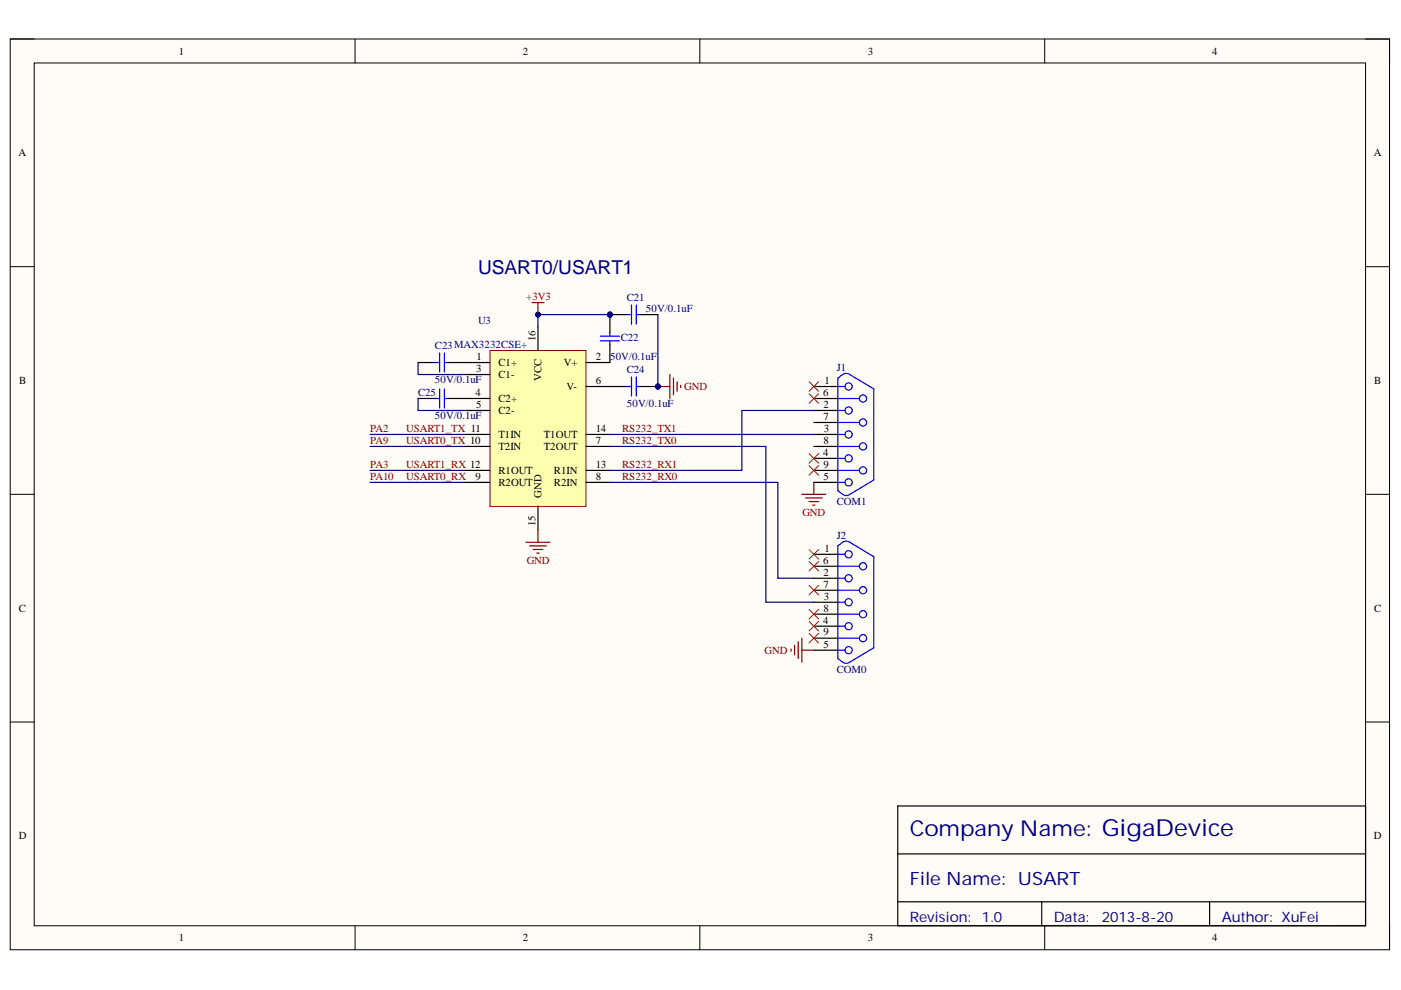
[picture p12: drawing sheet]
<svg xmlns="http://www.w3.org/2000/svg" width="297mm" height="210mm" viewBox="0 0 297 210" stroke-linecap="round" stroke-linejoin="round" font-family="sans-serif">
<defs><g id="words">
<text font-size="4.6" fill="#000080" x="192.9" y="177.3">Company Name: GigaDevice</text>
<text font-size="4.1" fill="#000080" x="101.3" y="58.2">USART0/USART1</text>
<text font-size="3.9" fill="#000080" x="192.9" y="187.7">File Name: USART</text>
<g font-size="3" fill="#000080">
<text x="192.9" y="195.4">Revision:</text>
<text x="208.2" y="195.4">1.0</text>
<text x="223.4" y="195.4">Data:</text>
<text x="233.6" y="195.4">2013-8-20</text>
<text x="259" y="195.4">Author: XuFei</text>
</g>
<g font-size="2.3">
<text x="37.9" y="11.6">1</text>
<text x="110.8" y="11.6">2</text>
<text x="184" y="11.6">3</text>
<text x="257" y="11.6">4</text>
<text x="3.9" y="33.1">A</text>
<text x="291.3" y="33.1">A</text>
<text x="101" y="76.3">1</text>
<text x="105.7" y="77.6">C1+</text>
<text x="113.5" y="72.3" transform="rotate(-90 113.5 72.3)">16</text>
<text x="119.5" y="77.6">V+</text>
<text x="126.3" y="76.3">2</text>
<text x="4.1" y="81.4">B</text>
<text x="100.8" y="83.9">4</text>
<text x="100.9" y="78.9">3</text>
<text x="105.7" y="80.1">C1-</text>
<text x="114.8" y="80.7" transform="rotate(-90 114.8 80.7)">VCC</text>
<text x="120.1" y="82.7">V-</text>
<text x="126.3" y="81.4">6</text>
<text x="174.5" y="83.9">6</text>
<text x="174.8" y="81.4">1</text>
<text x="291.4" y="81.4">B</text>
<text x="100.9" y="86.5">5</text>
<text x="105.7" y="85.2">C2+</text>
<text x="105.7" y="87.7">C2-</text>
<text x="174.6" y="86.5">2</text>
<text x="174.6" y="89">7</text>
<text x="105.7" y="95.4">T2IN</text>
<text x="105.7" y="92.9">T1IN</text>
<text x="115.3" y="95.4">T2OUT</text>
<text x="115.3" y="92.9">T1OUT</text>
<text x="126.3" y="94.2">7</text>
<text x="126.3" y="91.5">14</text>
<text x="174.6" y="94.2">8</text>
<text x="174.7" y="91.5">3</text>
<text x="100.8" y="101.8">9</text>
<text x="105.7" y="100.5">R1OUT</text>
<text x="117.4" y="100.5">R1IN</text>
<text x="126.3" y="101.8">8</text>
<text x="126.3" y="99.2">13</text>
<text x="174.5" y="96.7">4</text>
<text x="174.6" y="99.2">9</text>
<text x="174.6" y="101.8">5</text>
<text x="105.7" y="103">R2OUT</text>
<text x="114.8" y="105.6" transform="rotate(-90 114.8 105.6)">GND</text>
<text x="117.4" y="103">R2IN</text>
<text x="113.5" y="111.5" transform="rotate(-90 113.5 111.5)">15</text>
<text x="174.5" y="119.5">6</text>
<text x="174.8" y="117">1</text>
<text x="174.6" y="122.1">2</text>
<text x="174.6" y="124.6">7</text>
<text x="4" y="129.7">C</text>
<text x="174.6" y="129.7">8</text>
<text x="174.7" y="127.1">3</text>
<text x="291.4" y="129.7">C</text>
<text x="174.5" y="132.2">4</text>
<text x="174.6" y="134.7">9</text>
<text x="174.6" y="137.4">5</text>
<text x="4" y="177.9">D</text>
<text x="291.3" y="177.9">D</text>
<text x="37.9" y="199.6">1</text>
<text x="110.8" y="199.6">2</text>
<text x="184" y="199.6">3</text>
<text x="257" y="199.6">4</text>
</g>
<g font-size="2.3" fill="#800000">
<text x="111.6" y="63.6">+3V3</text>
<text x="145.1" y="82.7">GND</text>
<text x="78.5" y="91.5">PA2</text>
<text x="78.5" y="94.2">PA9</text>
<text x="86.1" y="91.5">USART1_TX 11</text>
<text x="86.1" y="94.2">USART0_TX 10</text>
<text x="131.9" y="91.5">RS232_TX1</text>
<text x="131.9" y="94.2">RS232_TX0</text>
<text x="78.5" y="99.2">PA3</text>
<text x="78.5" y="101.8">PA10</text>
<text x="86.1" y="99.2">USART1_RX 12</text>
<text x="86.1" y="101.8">USART0_RX</text>
<text x="131.9" y="99.2">RS232_RX1</text>
<text x="131.9" y="101.8">RS232_RX0</text>
<text x="170.1" y="109.4">GND</text>
<text x="111.7" y="119.5">GND</text>
<text x="162.1" y="138.6">GND</text>
</g>
<g font-size="2.3" fill="#000080">
<text x="132.9" y="63.9">C21</text>
<text x="101.3" y="68.7">U3</text>
<text x="137" y="66.2">50V/0.1uF</text>
<text x="92.2" y="74">C23MAX3232CSE+</text>
<text x="129.4" y="76.3">50V/0.1uF</text>
<text x="131.6" y="72.3">C22</text>
<text x="88.7" y="83.9">C25</text>
<text x="92.2" y="81.1">50V/0.1uF</text>
<text x="132.9" y="79.1">C24</text>
<text x="177.4" y="78.6">J1</text>
<text x="92.2" y="88.8">50V/0.1uF</text>
<text x="132.9" y="86.2">50V/0.1uF</text>
<text x="177.4" y="107.1">COM1</text>
<text x="177.4" y="114.2">J2</text>
<text x="177.4" y="142.7">COM0</text>
</g>
</g></defs>
<path d="M2.2 8.3h292.4v193.1h-292.4z" fill-rule="evenodd" fill="#fffcf8"/>
<path d="M2.2 8.3h292.4v193.1h-292.4z" fill="none" stroke="#000" stroke-width=".21"/>
<path d="M7.3 13.4h282.2v182.9h-282.2z" fill-rule="evenodd" fill="#fffcf8"/>
<g fill="none" stroke="#000" stroke-width=".21">
<path d="M2.2 8.3h5.1M7.3 13.4h282.2v182.9h-282.2zM75.3 8.3v5M148.4 8.3v5M221.5 8.3v5.1M289.5 8.3h5.1v5.1M2.2 56.5h5.1M289.5 56.5h5.1M2.2 104.8h5.1M289.5 104.8h5.1M2.2 153.1h5.1M289.5 153.1h5.1"/>
<path d="M75.3 196.3v5.1M148.4 196.3v5.1M221.5 196.3v5.1M294.6 196.3v5.1"/>
</g>
<path d="M190.3 170.9h99.2v25.4h-99.2zM190.3 181h99.2M190.3 191.2h99.2M220.9 191.2v5.1M256.5 191.2v5.1" fill="none" stroke="#000" stroke-width=".25"/>
<path d="M103.9 74.3h20.3v33.1h-20.3z" fill-rule="evenodd" fill="#ffffb0"/>
<path d="M103.9 74.3h20.3v33.1h-20.3z" fill="none" stroke="#800000" stroke-width=".21"/>
<g fill="none" stroke="#000" stroke-width=".25">
<path d="M98.8 76.9h5.1M98.8 79.4h5.1M114.1 69.2v5.1M124.2 76.9h5.1M98.8 84.5h5.1M98.8 87h5.1M98.8 94.7h5.1M98.8 92.1h5.1M98.8 99.7h5.1M124.2 81.9h5.1M124.2 94.7h5.1M124.2 92.1h5.1"/>
<path d="M124.2 99.7h5.1M98.8 102.3h5.1M114.1 107.4v5M124.2 102.3h5.1"/>
</g>
<path d="M112.8 64.2h2.5M114.1 64.2v2.5" fill="none" stroke="#800000" stroke-width=".25"/>
<circle cx="114.1" cy="66.7" r=".51" fill="#000080"/>
<circle cx="114.1" cy="66.7" r=".51" fill="none" stroke="#000080" stroke-width=".21"/>
<path d="M111.5 115h5.1M112.3 115.7h3.5M113 116.5h2.1M113.8 117.3h.5M114.1 112.4v2.6" fill="none" stroke="#800000" stroke-width=".25"/>
<path d="M88.6 76.9h3.8M95 76.9h3.8M88.6 84.5h3.8M95 84.5h3.8" fill="none" stroke="#000" stroke-width=".25"/>
<path d="M92.4 76.9h.8M93.2 74.8v4.1M94.2 76.9h.8M94.2 74.8v4.1M92.4 84.5h.8M93.2 82.5v4M94.2 82.5v4M94.2 84.5h.8" fill="none" stroke="#00f" stroke-width=".25"/>
<circle cx="139.5" cy="81.9" r=".51" fill="#000080"/>
<circle cx="139.5" cy="81.9" r=".51" fill="none" stroke="#000080" stroke-width=".21"/>
<path d="M129.3 81.9h3.8M135.7 81.9h3.8" fill="none" stroke="#000" stroke-width=".25"/>
<circle cx="139.5" cy="81.9" r=".51" fill="#000080"/>
<circle cx="139.5" cy="81.9" r=".51" fill="none" stroke="#000080" stroke-width=".21"/>
<path d="M133.9 79.9v4.1M134.9 79.9v4.1M133.1 81.9h.8M134.9 81.9h.8" fill="none" stroke="#00f" stroke-width=".25"/>
<circle cx="129.3" cy="66.7" r=".51" fill="#000080"/>
<circle cx="129.3" cy="66.7" r=".51" fill="none" stroke="#000080" stroke-width=".21"/>
<path d="M129.3 66.7v3.8M129.3 73.1v3.8" fill="none" stroke="#000" stroke-width=".25"/>
<circle cx="129.3" cy="66.7" r=".51" fill="#000080"/>
<circle cx="129.3" cy="66.7" r=".51" fill="none" stroke="#000080" stroke-width=".21"/>
<path d="M127.3 71.3h4M127.3 72.3h4M129.3 70.5v.8M129.3 72.3v.8" fill="none" stroke="#00f" stroke-width=".25"/>
<circle cx="129.3" cy="66.7" r=".51" fill="#000080"/>
<circle cx="129.3" cy="66.7" r=".51" fill="none" stroke="#000080" stroke-width=".21"/>
<path d="M129.3 66.7h3.8" fill="none" stroke="#000" stroke-width=".25"/>
<circle cx="129.3" cy="66.7" r=".51" fill="#000080"/>
<circle cx="129.3" cy="66.7" r=".51" fill="none" stroke="#000080" stroke-width=".21"/>
<path d="M135.7 66.7h3.8" fill="none" stroke="#000" stroke-width=".25"/>
<path d="M133.1 66.7h.8M133.9 64.7v4M134.9 66.7h.8M134.9 64.7v4" fill="none" stroke="#00f" stroke-width=".25"/>
<path d="M142 79.4v5.1M139.5 81.9h2.5M142.8 80.2v3.5M143.6 80.9v2.1M144.3 81.7v.5" fill="none" stroke="#800000" stroke-width=".25"/>
<circle cx="139.5" cy="81.9" r=".51" fill="#000080"/>
<circle cx="139.5" cy="81.9" r=".51" fill="none" stroke="#000080" stroke-width=".21"/>
<path d="M139.5 66.7v15.2" fill="none" stroke="#000080" stroke-width=".25"/>
<circle cx="139.5" cy="81.9" r=".51" fill="#000080"/>
<circle cx="139.5" cy="81.9" r=".51" fill="none" stroke="#000080" stroke-width=".21"/>
<path d="M129.3 66.7h-15.2v2.5" fill="none" stroke="#000080" stroke-width=".25"/>
<circle cx="114.1" cy="66.7" r=".51" fill="#000080"/>
<circle cx="114.1" cy="66.7" r=".51" fill="none" stroke="#000080" stroke-width=".21"/>
<circle cx="129.3" cy="66.7" r=".51" fill="#000080"/>
<circle cx="129.3" cy="66.7" r=".51" fill="none" stroke="#000080" stroke-width=".21"/>
<path d="M88.6 76.9v2.5h10.2M78.5 92.1h20.3M78.5 99.7h20.3M78.5 94.7h20.3M88.6 84.5v2.5h10.2M129.3 94.7h33.1v33h10.1M129.3 92.1h43.2M172.5 87h-15.2v12.7h-28M78.5 102.3h20.3M129.3 102.3h35.6v20.3h7.6" fill="none" stroke="#000080" stroke-width=".25"/>
<g fill="none" stroke="#000" stroke-width=".25">
<path d="M172.5 81.9h5.1M172.5 84.5h5.1M172.5 87h5.1M172.5 89.6h5.1M172.5 92.1h5.1M172.5 94.7h5.1M172.5 97.2h5.1M172.5 99.7h5.1M172.5 102.3h5.1M172.5 117.5h5.1M172.5 120.1h5.1M172.5 122.6h5.1"/>
<path d="M172.5 125.1h5.1M172.5 127.7h5.1M172.5 130.2h5.1M172.5 132.8h5.1M172.5 135.3h5.1M172.5 137.9h5.1"/>
</g>
<g fill="none" stroke="#00f" stroke-width=".25">
<path d="M177.6 80.2l1-.8a1.27 1.27 0 0 1 1.6 0l5.1 3.1v19.3l-5.1 3a1.24 1.24 0 0 1-1.6 0l-1-.7zM177.6 99.7h4.6M177.6 97.2h1.6M177.6 94.7h4.6M177.6 92.1h1.6M177.6 89.6h4.6M177.6 87h1.6M177.6 84.5h4.6M177.6 81.9h1.6M177.6 115.7l1-.7a1.27 1.27 0 0 1 1.6 0l5.1 3v19.3l-5.1 3.1a1.27 1.27 0 0 1-1.6 0l-1-.8zM177.6 102.3h1.6M177.6 117.5h1.6"/>
<path d="M177.6 137.9h1.6M177.6 135.3h4.6M177.6 132.8h1.6M177.6 130.2h4.6M177.6 127.7h1.6M177.6 125.1h4.6M177.6 122.6h1.6M177.6 120.1h4.6"/>
<circle cx="179.9" cy="81.9" r=".76"/>
<circle cx="179.9" cy="87" r=".76"/>
<circle cx="179.9" cy="97.2" r=".76"/>
<circle cx="179.9" cy="92.1" r=".76"/>
<circle cx="183" cy="89.6" r=".76"/>
<circle cx="183" cy="84.5" r=".76"/>
<circle cx="183" cy="94.7" r=".76"/>
<circle cx="183" cy="99.7" r=".76"/>
<circle cx="179.9" cy="117.5" r=".76"/>
<circle cx="179.9" cy="102.3" r=".76"/>
<circle cx="179.9" cy="132.8" r=".76"/>
<circle cx="179.9" cy="122.6" r=".76"/>
<circle cx="179.9" cy="127.7" r=".76"/>
<circle cx="179.9" cy="137.8" r=".76"/>
<circle cx="183" cy="125.1" r=".76"/>
<circle cx="183" cy="130.2" r=".76"/>
<circle cx="183" cy="120.1" r=".76"/>
<circle cx="183" cy="135.3" r=".76"/>
</g>
<path d="M170 104.8h5.1M170.8 105.6h3.5M171.5 106.3h2.1M172.3 107.1h.5M172.5 102.3v2.5M167.7 137.6v.5M168.5 136.8v2.1M169.2 136.1v3.5M170 135.3v5.1M170 137.8h2.5" fill="none" stroke="#800000" stroke-width=".25"/>
<g fill="none" stroke="#f00" stroke-width=".21">
<path d="M171.5 80.9l2.1 2.1M171.5 83.5l2.1 2M171.5 96.2l2.1 2M171.5 98.7l2.1 2.1M173.6 80.9l-2.1 2.1M173.6 83.5l-2.1 2M173.6 96.2l-2.1 2M173.6 98.7l-2.1 2.1M171.5 116.5l2.1 2M171.5 119l2.1 2.1M173.6 116.5l-2.1 2M173.6 119l-2.1 2.1"/>
<path d="M171.5 124.1l2.1 2.1M171.5 129.2l2.1 2M171.5 131.7l2.1 2.1M171.5 134.3l2.1 2M173.6 124.1l-2.1 2.1M173.6 129.2l-2.1 2M173.6 131.7l-2.1 2.1M173.6 134.3l-2.1 2"/>
</g>
<use href="#words"/>
</svg>
